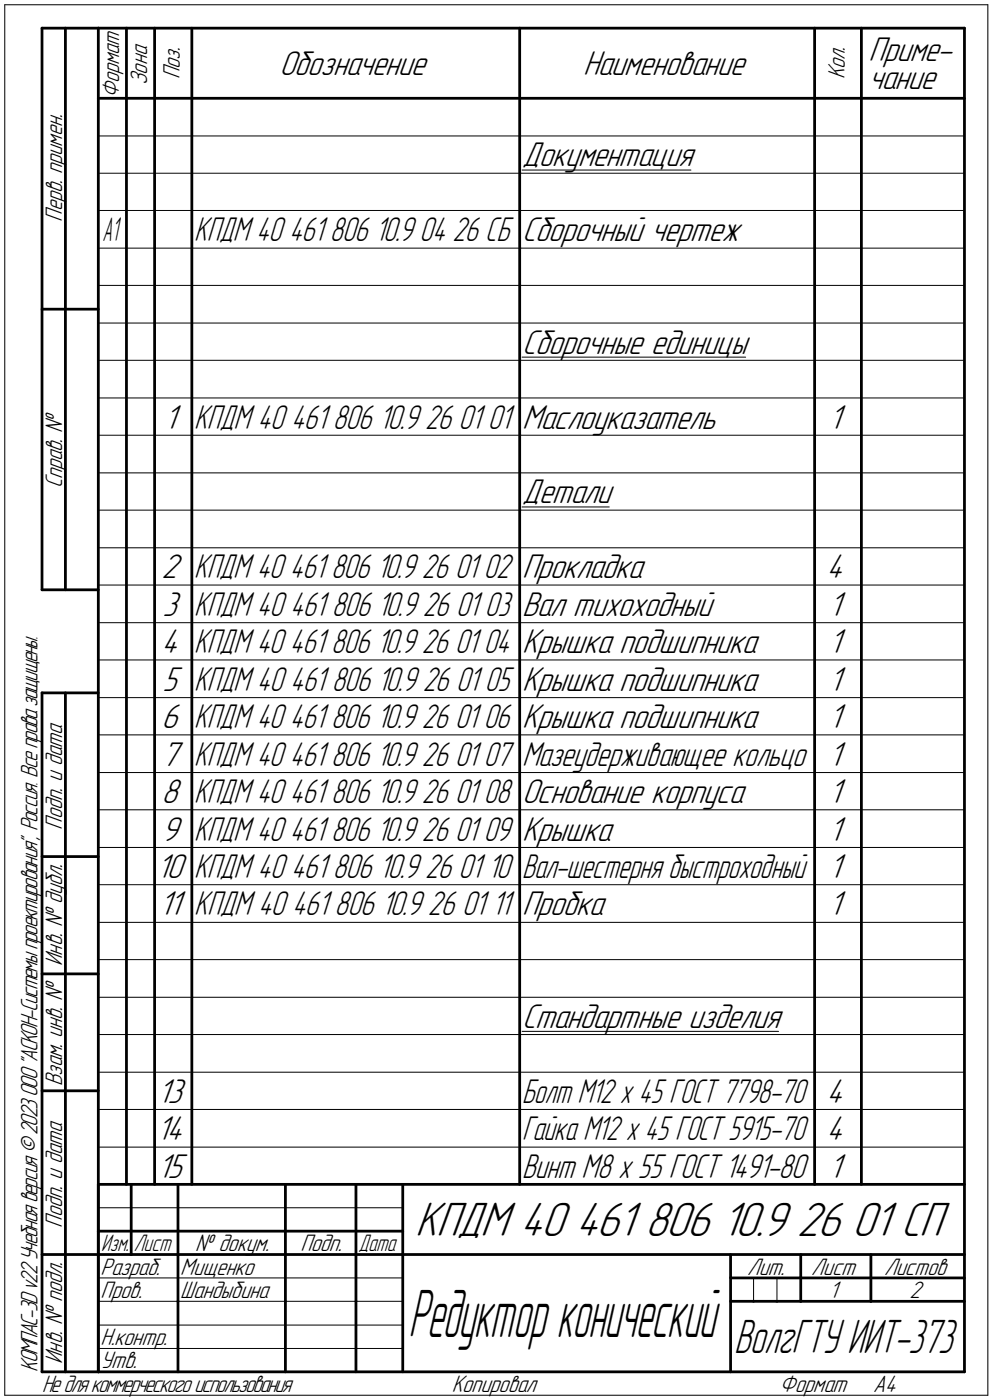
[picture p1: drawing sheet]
<svg xmlns="http://www.w3.org/2000/svg" width="212mm" height="299mm" viewBox="0 0 212 299" stroke-linecap="round" stroke-linejoin="round" font-family="sans-serif">
<defs><g id="words">
<text font-size="15" x="87.2" y="285.6">Редукторконический</text>
<g font-size="10.9">
<text x="88.7" y="264">КПДМ 40</text>
<text x="123" y="264">461</text>
<text x="137.8" y="264">806</text>
<text x="154.1" y="264">10.9</text>
<text x="170.2" y="264">26</text>
<text x="182" y="264">01 СП</text>
</g>
<text font-size="10.7" x="156.8" y="289">ВолгГТУ ИИТ-373</text>
<g font-size="7.8">
<text x="59.7" y="16">Обозначение</text>
<text x="124.5" y="16">Наименование</text>
<text x="185.5" y="13.1">Приме-</text>
<text x="185.5" y="19">чание</text>
<text x="111.5" y="35.5">Документация</text>
<text x="111.5" y="51.5">Сборочный чертеж</text>
<text x="111.5" y="75.5">Сборочные единицы</text>
<text x="35" y="91.5">1</text>
<text x="111.5" y="91.5">Маслоуказатель</text>
<text x="177" y="91.5">1</text>
<text x="111.5" y="107.5">Детали</text>
<text x="34.5" y="123.5">2</text>
<text x="111.5" y="123.5">Прокладка</text>
<text x="176.5" y="123.5">4</text>
<text x="34.7" y="131.5">3</text>
<text x="111.5" y="131.5">Вал тихоходный</text>
<text x="177" y="131.5">1</text>
<text x="34.5" y="139.5">4</text>
<text x="111.5" y="139.5">Крышка подшипника</text>
<text x="177" y="139.5">1</text>
<text x="34.7" y="147.5">5</text>
<text x="111.5" y="147.5">Крышка подшипника</text>
<text x="177" y="147.5">1</text>
<text x="34.5" y="155.5">6</text>
<text x="111.5" y="155.5">Крышка подшипника</text>
<text x="177" y="155.5">1</text>
<text x="34.5" y="163.5">7</text>
<text x="177" y="163.5">1</text>
<text x="34.5" y="171.5">8</text>
<text x="111.5" y="171.5">Основание корпуса</text>
<text x="177" y="171.5">1</text>
<text x="34.5" y="179.5">9</text>
<text x="111.5" y="179.5">Крышка</text>
<text x="177" y="179.5">1</text>
<text x="33.5" y="187.5">10</text>
<text x="177" y="187.5">1</text>
<text x="34" y="195.5">11</text>
<text x="111.5" y="195.5">Пробка</text>
<text x="177" y="195.5">1</text>
<text x="111.5" y="219.5">Стандартные изделия</text>
<text x="33.6" y="235.5">13</text>
<text x="176.5" y="235.5">4</text>
<text x="33.5" y="243.5">14</text>
<text x="176.5" y="243.5">4</text>
<text x="33.6" y="251.5">15</text>
<text x="177" y="251.5">1</text>
</g>
<g font-size="7.7">
<text x="41.5" y="91.5">КПДМ 40</text>
<text x="62.2" y="91.5">461</text>
<text x="71.1" y="91.5">806</text>
<text x="81" y="91.5">10.9</text>
<text x="90.8" y="91.5">26</text>
<text x="98" y="91.5">01</text>
<text x="104.2" y="91.5">01</text>
<text x="111.5" y="163.5">Мазеудерживающее кольцо</text>
<text x="41.5" y="187.5">КПДМ 40</text>
<text x="62.2" y="187.5">461</text>
<text x="71.1" y="187.5">806</text>
<text x="81" y="187.5">10.9</text>
<text x="90.8" y="187.5">26</text>
<text x="98" y="187.5">01</text>
<text x="104.2" y="187.5">10</text>
<text x="41.5" y="195.5">КПДМ 40</text>
<text x="62.4" y="195.5">461</text>
<text x="71.5" y="195.5">806</text>
<text x="81.5" y="195.5">10.9</text>
<text x="91.4" y="195.5">26</text>
<text x="98.7" y="195.5">01</text>
<text x="105" y="195.5">11</text>
<text x="111.5" y="251.5">Винт М8 x 55 ГОСТ 1491-80</text>
</g>
<g font-size="7.6">
<text x="41.5" y="51.5">КПДМ 40</text>
<text x="61.7" y="51.5">461</text>
<text x="70.5" y="51.5">806</text>
<text x="80.1" y="51.5">10.9</text>
<text x="89.6" y="51.5">04</text>
<text x="96.6" y="51.5">26 СБ</text>
<text x="41.5" y="123.5">КПДМ 40</text>
<text x="61.9" y="123.5">461</text>
<text x="70.7" y="123.5">806</text>
<text x="80.5" y="123.5">10.9</text>
<text x="90.1" y="123.5">26</text>
<text x="97.2" y="123.5">01</text>
<text x="103.3" y="123.5">02</text>
<text x="41.5" y="131.5">КПДМ 40</text>
<text x="62" y="131.5">461</text>
<text x="70.8" y="131.5">806</text>
<text x="80.6" y="131.5">10.9</text>
<text x="90.3" y="131.5">26</text>
<text x="97.4" y="131.5">01</text>
<text x="103.6" y="131.5">03</text>
<text x="41.5" y="139.5">КПДМ 40</text>
<text x="61.9" y="139.5">461</text>
<text x="70.7" y="139.5">806</text>
<text x="80.5" y="139.5">10.9</text>
<text x="90.1" y="139.5">26</text>
<text x="97.2" y="139.5">01</text>
<text x="103.3" y="139.5">04</text>
<text x="41.5" y="147.5">КПДМ 40</text>
<text x="62" y="147.5">461</text>
<text x="70.8" y="147.5">806</text>
<text x="80.6" y="147.5">10.9</text>
<text x="90.3" y="147.5">26</text>
<text x="97.4" y="147.5">01</text>
<text x="103.6" y="147.5">05</text>
<text x="41.5" y="155.5">КПДМ 40</text>
<text x="61.9" y="155.5">461</text>
<text x="70.7" y="155.5">806</text>
<text x="80.5" y="155.5">10.9</text>
<text x="90.1" y="155.5">26</text>
<text x="97.2" y="155.5">01</text>
<text x="103.3" y="155.5">06</text>
<text x="41.5" y="163.5">КПДМ 40</text>
<text x="61.9" y="163.5">461</text>
<text x="70.7" y="163.5">806</text>
<text x="80.5" y="163.5">10.9</text>
<text x="90.1" y="163.5">26</text>
<text x="97.2" y="163.5">01</text>
<text x="103.3" y="163.5">07</text>
<text x="41.5" y="171.5">КПДМ 40</text>
<text x="61.9" y="171.5">461</text>
<text x="70.7" y="171.5">806</text>
<text x="80.5" y="171.5">10.9</text>
<text x="90.1" y="171.5">26</text>
<text x="97.2" y="171.5">01</text>
<text x="103.3" y="171.5">08</text>
<text x="41.5" y="179.5">КПДМ 40</text>
<text x="61.9" y="179.5">461</text>
<text x="70.7" y="179.5">806</text>
<text x="80.5" y="179.5">10.9</text>
<text x="90.1" y="179.5">26</text>
<text x="97.2" y="179.5">01</text>
<text x="103.3" y="179.5">09</text>
<text x="111.5" y="187.5">Вал-шестерня быстроходный</text>
<text x="111.5" y="235.5">Болт М12 х 45 ГОСТ 7798-70</text>
<text x="111.5" y="243.5">Гайка М12 х 45 ГОСТ 5915-70</text>
</g>
<text font-size="7.5" x="21.9" y="51.5">А1</text>
<g font-size="5.4">
<text x="38.4" y="16.9" transform="rotate(-90 38.4 16.9)">Поз.</text>
<text x="180.4" y="16.9" transform="rotate(-90 180.4 16.9)">Кол.</text>
<text x="25.4" y="21" transform="rotate(-90 25.4 21)">Формат</text>
<text x="31.4" y="18.2" transform="rotate(-90 31.4 18.2)">Зона</text>
<text x="13.3" y="47.4" transform="rotate(-90 13.3 47.4)">Перв. примен.</text>
<text x="13.3" y="104.3" transform="rotate(-90 13.3 104.3)">Справ. !</text>
<text x="13.3" y="177.2" transform="rotate(-90 13.3 177.2)">Подп. и дата</text>
<text x="13.3" y="206.3" transform="rotate(-90 13.3 206.3)">Инв. ! дубл.</text>
<text x="13.3" y="232.1" transform="rotate(-90 13.3 232.1)">Взам. инв. !</text>
<text x="13.3" y="262.2" transform="rotate(-90 13.3 262.2)">Подп. и дата</text>
<text x="41.7" y="267.3">! докум.</text>
<text x="64.1" y="267.3">Подп.</text>
<text x="21.5" y="272.3">Разраб.</text>
<text x="38.5" y="272.3">Мищенко</text>
<text x="159.6" y="272.3">Лит.</text>
<text x="173.3" y="272.3">Лист</text>
<text x="188.8" y="272.3">Листов</text>
<text x="21.5" y="277.3">Пров.</text>
<text x="38.5" y="277.3">Шандыбина</text>
<text x="177.1" y="277.3">1</text>
<text x="194.3" y="277.3">2</text>
<text x="21.5" y="287.3">Н.контр.</text>
<text x="8" y="293" transform="rotate(-90 8 293)">КОМПАС-3Dv22Учебнаяверсия©2023ООО&quot;АСКОН-Системыпроектирования&quot;, Россия. Всеправазащищены.</text>
<text x="13.3" y="291.3" transform="rotate(-90 13.3 291.3)">Инв. ! подл.</text>
<text x="21.5" y="292.3">Утв.</text>
<text x="9" y="297.2">Недлякоммерческогоиспользования</text>
<text x="96.5" y="297.3">Копировал</text>
<text x="166.5" y="297.3">Формат</text>
<text x="186.5" y="297.3">A4</text>
</g>
<g font-size="5.3">
<text x="21.6" y="267.3">Изм.</text>
<text x="28.6" y="267.3">Лист</text>
<text x="76.6" y="267.3">Дата</text>
</g>
</g></defs>
<g fill="none" stroke="#000" stroke-width=".21">
<path d="M1 1v297zM1 1h210zM211 1v297zM21 29h185zM21 37h185zM111.5 36.3h36.1zM21 45h185zM21 53h185zM21 61h185zM21 69h185zM21 77h185zM111.5 76.3h47.8z"/>
<path d="M21 85h185zM21 93h185zM21 101h185zM21 109h185zM21 117h185zM111.5 108.3h18.6zM21 125h185zM21 133h185zM21 141h185zM21 149h185zM21 157h185zM21 165h185z"/>
<path d="M21 173h185zM21 181h185zM21 189h185zM21 197h185zM21 205h185zM21 213h185zM21 221h185zM21 229h185zM21 237h185zM111.5 220.3h54.8zM21 258h65zM21 245h185z"/>
<path d="M21 273h17zM21 278h17zM38 273h23zM38 278h23zM61 273h15zM61 278h15zM76 273h10zM76 278h10zM161 273v5zM165.9 273v5zM1 298h210zM21 283h65z"/>
<path d="M21 288h65z"/>
</g>
<g fill="none" stroke="#000" stroke-width=".59">
<path d="M9 6v120zM9 6h12zM14 6v120zM21 6v287zM21 6h185zM27 6v247zM33 6v247zM41 6v247zM111 6v247zM174 6v247zM184 6v247zM206 6v287z"/>
<path d="M21 21h185zM9 66h12zM9 126h12zM9 148v145zM9 148h12zM14 148v145zM9 183h12zM9 208h12zM9 233h12zM21 253h185zM21 253v40zM28 253v15z"/>
<path d="M38 253v25zM61 253v25zM76 253v25zM86 253v40zM9 268h12zM21 263h7zM21 268h7zM28 263h10zM28 268h10zM38 278v15zM38 263h23zM38 268h23z"/>
<path d="M61 278v15zM61 263h15zM61 268h15zM76 278v15zM76 263h10zM76 268h10zM86 268h120zM156 268v25zM156 273h15zM156 278h5zM161 278h4.9zM165.9 278h5.1z"/>
<path d="M171 268v10zM171 273h35zM171 278h15zM186 268v10zM186 278h20zM9 293h12zM21 293h185z"/>
</g>
<use href="#words"/>
</svg>
